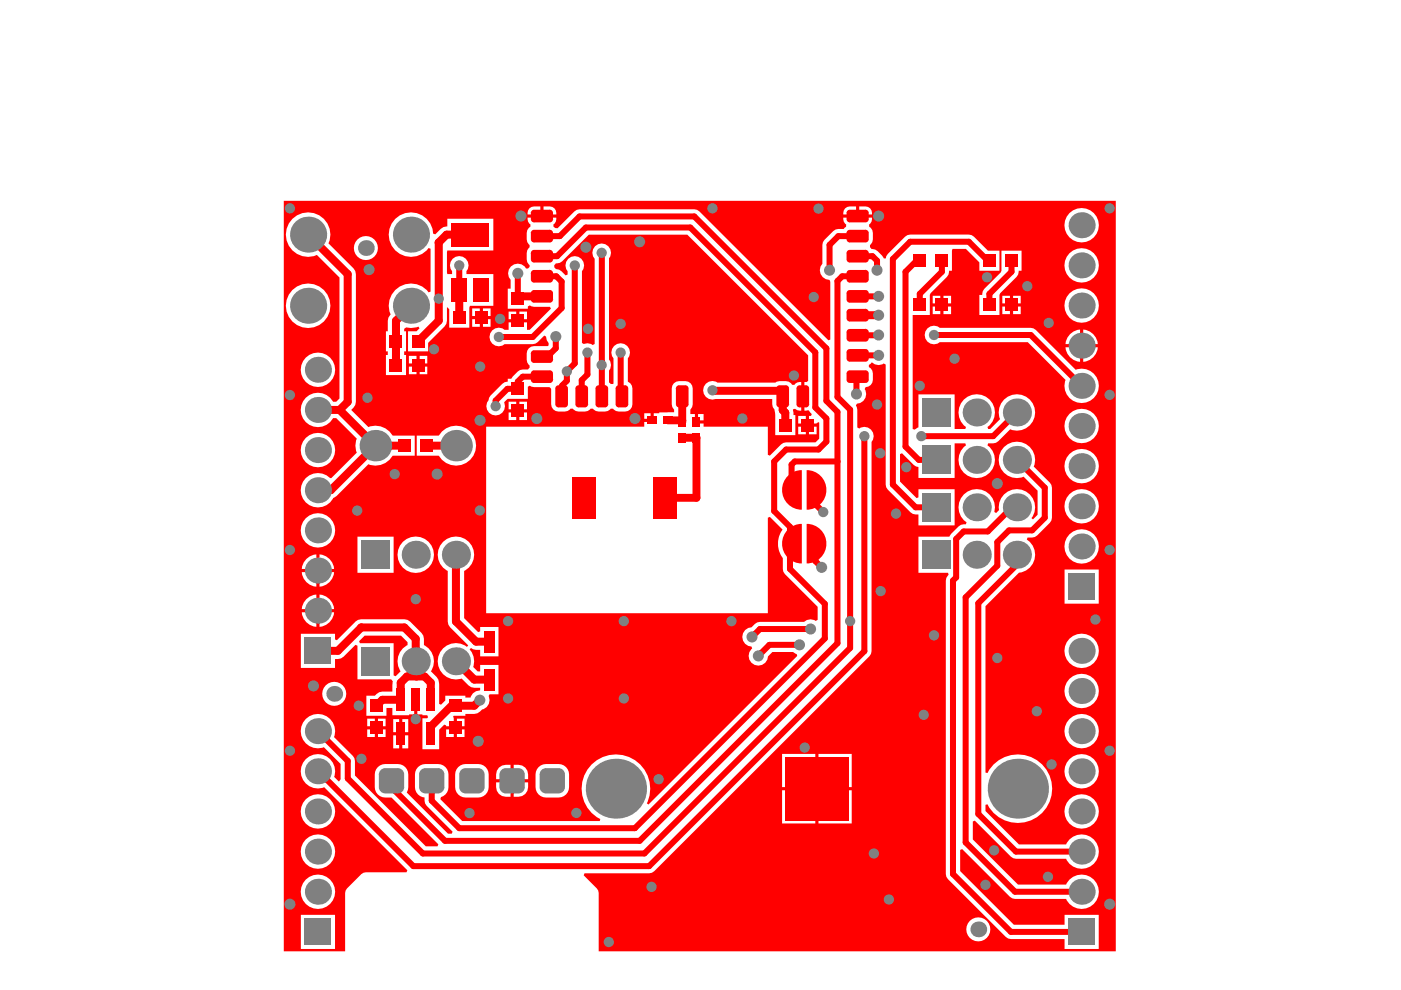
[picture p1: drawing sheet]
<svg xmlns="http://www.w3.org/2000/svg" width="297mm" height="210mm" viewBox="0 0 297 210" stroke-linecap="round" stroke-linejoin="round" font-family="sans-serif">
<g fill="#f00">
<path d="M166.8 112.6a4.1 4.1 0 0 1 3.2-1.5v8.4a4.2 4.2 0 0 1-3.8-2.4 4.2 4.2 0 0 1 .6-4.5z"/>
<path d="M166.8 101.2a4.1 4.1 0 0 1 3.2-1.5v8.4a4.2 4.2 0 0 1-3.8-2.4 4.2 4.2 0 0 1 .6-4.5z"/>
<path d="M76.1 135.9l1.2-1.1h7.7l1.4 1.4v.6a3.8 3.8 0 0 0-1.5 5.5l-1 1.1-.4-.2v-6.8h-7.2z"/>
<path d="M171 111.1a4.2 4.2 0 0 1 4.2 4.2 4.2 4.2 0 0 1-4.2 4.2z"/>
<path d="M171 99.7a4.2 4.2 0 0 1 4.2 4.2 4.2 4.2 0 0 1-4.2 4.2z"/>
<path d="M60.2 42.6h176.4v159.1h-109.7v-12.4l-.4-.9-2.7-2.8 .1-.4h13.7l.6-.2 .5-.3 45.6-45.6 .4-.5 .1-.5v-44.4a1.94 1.94 0 0 0-.1-2.6 1.94 1.94 0 0 0-2.5-.2l-.4-.3v-3.7l-.3-.9 .2-.4a2.01 2.01 0 0 0 1.6-3.1l.3-.4a1.54 1.54 0 0 0 1.5-1.6l-.2-1.9-.7-.8v-.4l.7-.5a1.93 1.93 0 0 0 2.5 .2l.4 .2v25.4l.1 .6 5.2 5.3 .5 .4 1.1 .1v2.3h7.7v-7.7h-7.7v1.8l-.4 .1-3.5-3.5v-5.8l.4-.2 2.5 2.5 .5 .3 .5 .1v2.3h7.7v-7.3h2.3l.1 .4-.5 .4a3.9 3.9 0 0 0 .2 5.6 3.9 3.9 0 0 0 5.5-.4 3.9 3.9 0 0 0-.6-5.6l.1-.4 1.7-.1 3-2.9 .4 .2a3.9 3.9 0 0 0 4.9-3.5 3.9 3.9 0 0 0-4.5-4 3.9 3.9 0 0 0-3 5.2l-2.1 2.1h-.4l-.1-.5 .4-.3a3.9 3.9 0 0 0-.1-5.6 3.9 3.9 0 0 0-5.6 .4 3.9 3.9 0 0 0 .7 5.5l-.1 .5h-2.3v-7.4h-7.7v7l-.8 .5-.4-.1v-24.2h3.6v-4.3l.2-.3 3.5-3.5 .3-.5 .1-.8h.6v-4.3l.2-.3h2.8l2.8 2.8v1.8h4.3v-4.3h-2.4l-3-2.9-.5-.3-.6-.2h-12.4l-.6 .2-.5 .3-3.7 3.6-.4 1h-.4a3.2 3.2 0 0 0-2.6-2l-.3-.4v-.5l.1-.1a2.86 2.86 0 0 0-.3-3.7v-.5l.5-.6 .1-.9h-6.1l.1 .9 .5 .6v.5l-.5 .4-1.7 .2-.5 .3-2.2 2.3-.1 4.6-.4 .6a2.06 2.06 0 0 0 1.9 2.9l.1 .4v12.2l-.4 .2-27.3-27.4-.5-.3-.6-.1h-24.3l-.6 .1-.5 .3-3.6 3.6h-.5l-.3-.3-.1-.5a1.4 1.4 0 0 0 .6-1.5h-6l.1 .9 .5 .6-.1 .5-.6 .7a3.1 3.1 0 0 0 .5 3.1v.5l-.2 .2a2.99 2.99 0 0 0 .2 3.6v.4l-.4 .3h-.4l-.3-.4a2.06 2.06 0 0 0-2.8 0 2.06 2.06 0 0 0-.1 2.8v1.9h-.6v4.3h4.2v-.5l.4-.3 .9 .4h3.4l.2 .3-4.5 4.5h-.6v-1.6h-3.9v1.6h-.8a1.96 1.96 0 0 0-2.7 .2 1.96 1.96 0 0 0 0 2.7 1.96 1.96 0 0 0 2.7 .2h5.9l.6-.1 .5-.4 1.4-1.4 .4 .3 .1 .8 .4 .5v.5l-.2 .2-3.5 .1-.5 .3-.3 .5a3.1 3.1 0 0 0 .5 3.2v.5l-.3 .3h-1.2a3.6 3.6 0 0 0-2.4 2h-.7v.6l-.7 .1-.5 .4-2.5 2.5-.7 1.5a1.98 1.98 0 0 0 1.8 2.7 1.98 1.98 0 0 0 1.8-2.8l.8-.7h4.2v-2.6l.4-.2 .9 .3h3.3l.4 .4 .1 3.8 .3 .5 .5 .3a3.1 3.1 0 0 0 3.2-.5h.5l.1 .2a3 3 0 0 0 3.6-.2h.5l.1 .2a3 3 0 0 0 3.7-.2h.5l.1 .2a3.2 3.2 0 0 0 3.5 0l.4-.5 .1-.6v-3.3l-.1-.6-.4-.5-.5-.4v-4.9a1.96 1.96 0 0 0-.2-2.7 1.96 1.96 0 0 0-2.6 0 1.96 1.96 0 0 0-.2 2.7l-.1 5.4h-.5l-.4-.3v-2.5a1.82 1.82 0 0 0 0-2.4v-21.4l.3-.4a1.97 1.97 0 0 0-2.1-2.8 1.97 1.97 0 0 0-1.2 3.3v18l-.4 .3a1.96 1.96 0 0 0-2-.3l-.3-.2v-15.2a1.96 1.96 0 0 0-.2-2.7 1.96 1.96 0 0 0-2.7 0 1.96 1.96 0 0 0-.2 2.7v.7l-.4 .2a2.33 2.33 0 0 0-2.1-1.3l-.3-.4v-.5l.3-.4 .9-.1 .5-.3 5.6-5.6h20.9l25.6 25.5v5.4l-.3 .3h-.5v6.1l.9-.1 .7 .8-.1 .4h-.5v1.6h1.6l.5-.3 .1 .1v3.4l-.8 .8-6.8 .1-2.9 2.7-.4-.2v-5.9h-13.6v-.7h-1.5v-.3h-.4v-1.7h-.9v-1l.4-.5 .1-.6v-3.3l-.1-.6-.4-.5-.5-.4a3.5 3.5 0 0 0-3 .4l-.4 .5-.1 .6v3.3l.1 .6 .4 .5v.6h-3.1v.2h-1.2v1.5h-.3v.4h-1.7v1h-33.5v39.5h59.7v-20.2l.4-.2 2.7 2.7-.4 .6a5.2 5.2 0 0 0-.3 3.9l.8 1.5 .1 2.9 .3 .5 7 7v2.7l-.5 .3-1-.4-.8 .2-.6 .4h-9.4l-.6 .1-1.2 1-.6 .1a2.05 2.05 0 0 0-1.3 2.3 2.05 2.05 0 0 0 1.9 1.7l.2 .4a2.05 2.05 0 0 0 .4 3.4 2.05 2.05 0 0 0 2.9-1.7l1-1h4.3l.8 .5 .1 .4-31.5 31.5-.4-.3 .2-.3a7.3 7.3 0 0 0-3.7-9.4 7.3 7.3 0 0 0-9.5 3.4 7.3 7.3 0 0 0 3.2 9.7l-.1 .4h-29.2l-4.6-4.6 .1-.5 .5-.2a2.21 2.21 0 0 0 1.1-1.9l-.1-3.3a2.21 2.21 0 0 0-2.1-1.6l-3.3 .1a2.21 2.21 0 0 0-1.6 2.1l.1 3.3a2.17 2.17 0 0 0 1.9 1.6l.1 1.2 .4 .5 5.5 5.5-.2 .5h-.8l-8.7-8.8a7.8 7.8 0 0 0 .2-4.4 2.21 2.21 0 0 0-2.1-1.6l-3.3 .1a2.21 2.21 0 0 0-1.6 2.1v3.3a2.21 2.21 0 0 0 2.2 1.6h1.3l9.9 9.9-.1 .4h-2.5l-15-15-.2-3.6-4.3-4.5 .1-.3a3.6 3.6 0 0 0-3.2-4.6 3.6 3.6 0 0 0-3.9 4.1 3.6 3.6 0 0 0 4.9 2.9l3.5 3.6v3.2l-.4 .5-1-1a3.6 3.6 0 0 0-3-4.8 3.6 3.6 0 0 0-4 4.1 3.6 3.6 0 0 0 4.9 2.9l17.7 17.6-.2 .4-9.2 .1-.4 .3-3 3.1-.4 .9v12.4h-13zM182.2 43.8v1.7h2.7a1.44 1.44 0 0 0-1.4-1.7zM115.2 43.8v1.7h2.7a1.44 1.44 0 0 0-1.3-1.7zM112.3 44.2l-.3 .4-.1 .9h2.7v-1.7h-1.4zM179.2 44.2l-.3 .4-.1 .9h2.7v-1.7h-1.3zM225.7 47.8a3.7 3.7 0 0 0 7.3 0 3.7 3.7 0 0 0-7.3 0zM75 52.6a2.55 2.55 0 0 0 5.1 0 2.55 2.55 0 0 0-5.1 0zM212.3 53.1v4.3l-.1 .4-3.5 3.4-.3 .5-.1 .8h-.7v4.3h4.3v-4.3l.2-.3 3.4-3.5 .4-.5 .1-.8h.6v-4.3zM225.7 56.3a3.7 3.7 0 0 0 7.3 0 3.7 3.7 0 0 0-7.3 0zM83.8 46.4a4.7 4.7 0 0 0 .2 6.9 4.7 4.7 0 0 0 6.9-.7l.4 .1v9.1l-.4 .2a4.7 4.7 0 0 0-6.1-1.2 4.7 4.7 0 0 0-2 5.9l-.5 .6-.1 .7v2.2h-.4v4.3h.4v.8h-.4v4.2h4.3v-4.2h-.4v-.8h.4v-4.3h-.4v-.5l.4-.3 1 .2 1.6-.4 .3 .4-.7 .6h-1.8v4.3h4.3v-1.8l3.5-3.5 .3-.5 .2-3.5 .4 .4v3.9h4.3v-4.3l.1-.4h5v-6.7h-5.7v-.6a1.96 1.96 0 0 0-.2-2.7 1.96 1.96 0 0 0-2.7 0 1.96 1.96 0 0 0-.1 2.7v.6h-1.1v-5h9.8v-6.7h-9.8v1.6l-.8 .1-1.7 1.6-.5-.2a4.7 4.7 0 0 0-3-4.2 4.7 4.7 0 0 0-5 1.1zM214.8 62.7v1.6h1.6v-1.6zM200 62.7v1.6h1.6v-1.6zM212.5 62.7v1.6h1.6v-1.6zM197.7 62.7v1.6h1.7v-1.6zM214.8 65v1.6h1.6v-1.6zM212.5 65v1.6h1.6v-1.6zM200 65v1.6h1.6v-1.6zM197.7 65v1.6h1.7v-1.6zM102.4 65.4v1.6h1.6v-1.6zM100.1 65.4v1.6h1.6v-1.6zM110.1 66.1v1.6h1.6v-1.6zM107.8 66.1v1.6h1.6v-1.6zM225.7 64.8a3.7 3.7 0 0 0 7.3 0 3.7 3.7 0 0 0-7.3 0zM102.4 67.7v1.6h1.6v-1.6zM100.1 67.7v1.6h1.6v-1.6zM60.6 64.8a4.7 4.7 0 0 0 9.5 0 4.7 4.7 0 0 0-9.5 0zM229.7 69.9v3.1h3.1a3.3 3.3 0 0 0-3.1-3.1zM226.9 70.8l-.6 .8-.4 1.4h3.1v-3.1l-1.4 .4zM229.7 73.6v3.1a3.3 3.3 0 0 0 3.1-3.1zM225.9 73.6a3.3 3.3 0 0 0 3.1 3.1v-3.1zM89 75.5v1.6h1.6v-1.6zM86.7 75.5v1.6h1.6v-1.6zM89 77.7v1.6h1.6v-1.6zM86.7 77.7v1.6h1.6v-1.6zM63.8 78.4a3.7 3.7 0 0 0 7.3 0 3.7 3.7 0 0 0-7.3 0zM62 46.4a4.7 4.7 0 0 0-.6 6 4.7 4.7 0 0 0 5.8 1.6l4.8 4.8v25.7l-.7 .7h-.7a3.6 3.6 0 0 0-5.5-1.1 3.6 3.6 0 0 0 0 5.6 3.6 3.6 0 0 0 5.5-1h.7l4.3 4.3a3.8 3.8 0 0 0 0 3l-5.4 5.4h-.2a3.6 3.6 0 0 0-5.4 .2 3.6 3.6 0 0 0 .8 5.4 3.6 3.6 0 0 0 5.3-1.4l.7-.4 6.7-6.8a4.2 4.2 0 0 0 5.1-1.8h4.7v-4.2h-4.7a4.2 4.2 0 0 0-5.1-1.8l-3.6-3.7 .8-1 .2-.7v-27.1l-.2-.6-.4-.6-5.3-5.3a4.7 4.7 0 0 0-1.6-5.8 4.7 4.7 0 0 0-6 .6zM196.6 69.6a1.96 1.96 0 0 0-.1 2.7 1.96 1.96 0 0 0 2.7 .2h18.7l8 8.1a3.6 3.6 0 0 0 3 4.8 3.6 3.6 0 0 0 4-4 3.6 3.6 0 0 0-4.8-3l-8.5-8.4-.5-.4-.6-.1h-19.3a1.92 1.92 0 0 0-2.6 .1zM110.1 85.2v1.6h1.6v-1.6zM107.8 85.2v1.6h1.6v-1.6zM149.7 81.4a1.97 1.97 0 0 0-.3 2.4 1.97 1.97 0 0 0 2.3 .8h12a2.83 2.83 0 0 0 .5 2.4l.2 1v4.3h4.2v-4.3h-.4l-.1-1.1 .5-.2 .4 .3 .9 .1v-6.1a1.4 1.4 0 0 0-1.5 .6h-.5l-.2-.3a3.3 3.3 0 0 0-3.3-.2h-12.3a1.89 1.89 0 0 0-2.4 .3zM136.6 87.6v1.2h1.3v-1.2zM110.1 87.5v1.6h1.6v-1.6zM107.8 87.5v1.6h1.6v-1.6zM148 87.8v1.3h1.2v-1.3zM169.2 88.2v1.6h1.6v-1.6zM171.5 90.5v1.6h1.6v-1.6zM169.2 90.5v1.6h1.6v-1.6zM88.4 92.4v4.2h4.6a4.2 4.2 0 0 0 6.4 1.1 4.2 4.2 0 0 0 0-6.5 4.2 4.2 0 0 0-6.4 1.2zM225.7 90.3a3.7 3.7 0 0 0 7.3 0 3.7 3.7 0 0 0-7.3 0zM63.8 95.4a3.7 3.7 0 0 0 7.3 0 3.7 3.7 0 0 0-7.3 0zM225.7 98.8a3.7 3.7 0 0 0 7.3 0 3.7 3.7 0 0 0-7.3 0zM212.9 94.8a3.8 3.8 0 0 0-.5 4.8 3.8 3.8 0 0 0 4.6 1.5l3 2.9v5.1l-1 1-.3-.3a3.8 3.8 0 0 0-2.2-6 3.8 3.8 0 0 0-4.7 4.4l-.6 .6-.4-.2a3.9 3.9 0 0 0-5-4.7 3.9 3.9 0 0 0-.9 6.8l-.1 .5h-.5a4.7 4.7 0 0 0-3 2.5l-6.6 .1v7.6h6.3l.1 .5-.5 .6-.1 .6v62.2l.1 .6 .4 .5 12.3 12.3 .4 .3 .6 .1h11.4v2.1h7.3v-7.2h-7.3v2.1h-10.7l-11.4-11.4v-4.5l.4-.2 10.1 10.1 .5 .4 .6 .1h10.8a3.6 3.6 0 0 0 5.6 1.3 3.6 3.6 0 0 0 0-5.7 3.6 3.6 0 0 0-5.6 1.4h-10.2l-9.5-9.6v-3.8l.4-.2 7.6 7.6 .5 .4 .6 .1h10.6a3.6 3.6 0 0 0 5.6 1.3 3.6 3.6 0 0 0 0-5.7 3.6 3.6 0 0 0-5.6 1.3h-10l-7.1-7v-1.4l.5-.1a7.3 7.3 0 0 0 11 2.4 7.3 7.3 0 0 0 0-11.3 7.3 7.3 0 0 0-11 2.3l-.5-.1v-35.3l7.1-7.1a3.8 3.8 0 0 0 3.4-2.9 3.8 3.8 0 0 0-1.7-4.1l.2-.4 1.5-.1 .5-.4 2.7-2.7 .3-.4 .1-.6v-6.4l-.1-.6-3.7-3.9a3.8 3.8 0 0 0-1.5-4.6 3.8 3.8 0 0 0-4.8 .5zM225.7 107.3a3.7 3.7 0 0 0 7.3 0 3.7 3.7 0 0 0-7.3 0zM63.8 112.5a3.7 3.7 0 0 0 7.3 0 3.7 3.7 0 0 0-7.3 0zM225.7 115.9a3.7 3.7 0 0 0 7.3 0 3.7 3.7 0 0 0-7.3 0zM67.7 117.5v3.1h3.1a3.3 3.3 0 0 0-3.1-3.1zM65 118.5l-.6 .7-.4 1.4h3.1v-3.1l-1.4 .5zM75.8 113.8v7.6h7.7v-7.6zM84.3 117.6a3.9 3.9 0 0 0 7.7 0 3.9 3.9 0 0 0-7.7 0zM67.7 121.3v3.1a3.3 3.3 0 0 0 3.1-3.1zM64 121.3a3.3 3.3 0 0 0 3.1 3.1v-3.1zM225.7 120.8v7.2h7.3v-7.2zM67.7 126.1v3h3.1a3.3 3.3 0 0 0-3.1-3zM65 127l-.6 .7-.4 1.4h3.1v-3l-1.4 .4zM67.7 129.8v3.1a3.3 3.3 0 0 0 3.1-3.1zM64 129.8a3.3 3.3 0 0 0 3.1 3.1v-3.1zM63.8 134.4v7.2h7.2v-1.9l1.3-.1 .6-.4 2.5-2.5 .4 .2v7.1h7.1l.4 .5-.1 2.1h-2.1l-.7 .2-.9 .7h-1.8v4.3h4.2v-1.7h1.3v1.5h3.5v-.1h1.1v-3.1h.7v3.1l2.1 .1 .2 .5-.2 .2h-1v6.6h3.5v-4.2l1.1-1.1 .4 .2v.2h1.6v-1.8l-.1-.3 .1-.1h2.5v-.4l2.5-.2 1-.8a1.99 1.99 0 0 0 1.4-2.8l.2-.4h1.9v-6.2h-3.9v1.4h-.5l-1-1a3.7 3.7 0 0 0-.7-3.7l.3-.3 .4 .3 1.5 .1v1.4h3.9v-6.3h-3.9v1l-.4 .1-3-2.9v-10.1a3.9 3.9 0 0 0 1.3-5.8 3.9 3.9 0 0 0-6 0 3.9 3.9 0 0 0 1.2 5.8v10.8l.2 .6 .3 .6 3.9 3.8-.3 .4a3.8 3.8 0 0 0-6.1 2.4 3.8 3.8 0 0 0 5 4.3 3.6 3.6 0 0 0 3.9 1.9v.5a2.22 2.22 0 0 0-2 1.6h-1.1v-.4h-4.3v1l-.9 .9-.4-.1v-4.2l-.2-1-1.5-1.8a3.8 3.8 0 0 0-1.5-5.5v-1.4l-.1-.6-.4-.6-2.4-2.4-.6-.4-.7-.1h-9.1l-.7 .1-.6 .4-3.9 3.9-.4-.1v-1.2zM225.7 138a3.7 3.7 0 0 0 7.3 0 3.7 3.7 0 0 0-7.3 0zM68.3 147.1a2.55 2.55 0 0 0 5.1 0 2.55 2.55 0 0 0-5.1 0zM225.7 146.5a3.7 3.7 0 0 0 7.3 0 3.7 3.7 0 0 0-7.3 0zM96.9 152.4v1.6h1.6v-1.6zM80.1 152.4v1.6h1.7v-1.6zM77.9 152.4v1.6h1.6v-1.6zM85.3 152.5v2.7h1.3v-2.7zM83.4 152.5v2.7h1.2v-2.7zM96.9 154.7v1.6h1.6v-1.6zM94.6 154.7v1.6h1.6v-1.6zM80.1 154.7v1.6h1.7v-1.6zM77.9 154.7v1.6h1.6v-1.6zM225.7 155a3.7 3.7 0 0 0 7.3 0 3.7 3.7 0 0 0-7.3 0zM85.3 155.9v2.8h1.3v-2.8zM83.4 155.9v2.8h1.2v-2.8zM108.9 162.2v3h3.1a2.44 2.44 0 0 0-3.1-3zM105.8 162.8l-.5 .6-.1 1.8h3v-3l-1.7 .1zM173.5 159.8v7.1h7.1v-7.1zM165.8 159.8v7.1h7.1v-7.1zM225.7 163.5a3.7 3.7 0 0 0 7.3 0 3.7 3.7 0 0 0-7.3 0zM108.9 165.9v3a2.44 2.44 0 0 0 3.1-3zM105.2 165.9a2.44 2.44 0 0 0 3 3v-3zM114.2 162.6l-.4 .5a7.7 7.7 0 0 0-.2 4.4 2.21 2.21 0 0 0 2.2 1.6h2.6a2.21 2.21 0 0 0 2.3-2.2v-2.7a2.21 2.21 0 0 0-2.3-2.2l-3.2 .1zM97.1 162.6l-.3 .5a7.7 7.7 0 0 0-.2 4.4 2.21 2.21 0 0 0 2.1 1.6h2.7a2.21 2.21 0 0 0 2.2-2.2v-2.7a2.21 2.21 0 0 0-2.2-2.2l-3.3 .1zM173.5 167.6v7h7.1v-7zM165.8 167.6v7h7.1v-7zM225.7 172a3.7 3.7 0 0 0 7.3 0 3.7 3.7 0 0 0-7.3 0zM63.8 172a3.7 3.7 0 0 0 7.3 0 3.7 3.7 0 0 0-7.3 0zM63.8 180.6a3.7 3.7 0 0 0 7.3 0 3.7 3.7 0 0 0-7.3 0zM63.8 189.1a3.7 3.7 0 0 0 7.3 0 3.7 3.7 0 0 0-7.3 0zM204.9 197.1a2.55 2.55 0 0 0 5.1 0 2.55 2.55 0 0 0-5.1 0zM63.8 194v7.2h7.2v-7.2z"/>
</g>
<g fill="none" stroke="#f00" stroke-width="1.3">
<path d="M177.7 50.1l-1.8 1.8M180.7 54.3h4.3M214.5 55.3v2.3M109.8 62.8v.5M121.9 77.1l-1.7 1.6M195 62.3v2.4M209.8 62.3v2.4M109.8 80.9v1.5h-2.2l-2.5 2.5v1.2M119.2 81.7l-.1 1.2M168.5 97.8l-.7 .7M181.6 80.8v2M194.8 97.5h3.8"/>
<path d="M172.9 115.3v3.7l1.3 1.3M211.4 114.9v5M213.9 112.5h4.9M215.6 117.6v2.1M163.1 136.7l-2.3 2.4M202.7 122.4l-.6 .7M67.4 163.5h.1"/>
</g>
<path d="M93 51.4h.1M94.7 49.7l-1.7 1.7M79.6 117.6h.7M88.1 143.3l.2 .1h-2l-1.3 1.4M96 149.4l-4.7 4.6" fill="none" stroke="#f00" stroke-width="1.7"/>
<circle cx="67.4" cy="155" r=".64" fill="#f00"/>
<g fill="none" stroke="#f00" stroke-width="1.3">
<path d="M97.4 56.3v5.2M109.8 58v4.8M116.1 54.3h2l6.1-6.1h22.2l26.5 26.5v11.7l2.3 2.3v4.9l-1.7 1.7h-6.8l-2.6 2.5v10.6l3.4 3.3v8.9l7.4 7.4v7.4l-40.3 40.2h-37.2l-5.9-5.8v-4.3M116.1 58.6h1.9l1.1 1.1v5.6l-6.2 6.2h-7.1M116.1 50.1h2.6l4.2-4.2h24.3l28 28v11.1l2.4 2.3v49.1l-42 41.9h-41.2l-11.4-11.3v-1.5M121.9 56.3v20.8M127.6 53.6v29.3M175.9 51.9v5.4M177.7 50.1h3M180.7 58.6h-2.1l-1 1v24.6l2.6 2.7v50.5l-43.6 43.6h-46.9l-16-15.9v-3.8l-6.3-6.3M185 54.3l.9 1v2M194.3 55.3l-2.3 2.3v37.1l2.8 2.8"/>
<path d="M199.7 55.3v2.3l-4.7 4.7M209.8 55.6l-4.4-4.3h-12.4l-3.7 3.6v47.8l4.8 4.9h4.5M214.5 57.6l-4.7 4.7M116.1 79.9h-5.3l-1 1M117.8 71.4v2.4l-1.7 1.8M120.2 78.7v2l-1 1M124.5 74.8v4.6l-1.2 1.2v2.3M131.6 74.8v7.7l.3 .4M180.7 79.9l.9 .9M180.7 75.3h5.6M180.7 62.8h5.6M186.3 71l-5.6 .1"/>
<path d="M198 71h20.5l10.8 10.8M167.8 98.5v5.4M168.5 97.8h9.1M183.3 92.5v45.6l-45.7 45.5h-50l-20.1-20.1M215.6 97.5l5.9 5.9v6.4l-2.7 2.7M215.6 87.5l-5 5h-15.3M172.9 103.9v3l1.6 1.7M211.4 119.9l-6.7 6.7v52l10.5 10.5h14.1M213.9 112.5l-2.5 2.4M215.6 107.6h-1l-5.2 5.1h-5.1l-1.6 1.6v8.1M215.6 119.7l-8.2 8.2v44.7l8 8h13.9M163.1 136.7h6.4"/>
<path d="M171.9 133.4h-10.8l-1.7 1.6M202.1 123.1v62.2l12.2 12.3h15"/>
</g>
<g fill="none" stroke="#f00" stroke-width="1.7">
<path d="M65.3 49.7l8.4 8.4v27.1l-1.7 1.7M93 51.4v16.6l-4.4 4.4M94.7 49.7h5M87.1 64.8l-3.1 3.2v9.4M97.4 61.5v6.2M97.4 67.3h.1M109.8 62.8h6.3M110.3 62.8l-.5 .5M180.7 66.8h5.6M67.4 86.9h4.6M72 86.9l7.6 7.6M79.6 94.5l-9.5 9.4h-2.7"/>
<path d="M79.6 94.5h6.2M90.5 94.5h6.2M141.6 89.1h3M144.6 92.8h3.1v12.8h-6.7M144.6 82.9v6.6M151.2 82.9h14.8v4.1l.5 .5v2.6M96.7 117.6v14.2l4.2 4.2h2.8M67.4 138h4.2l5-5h9.1l2.4 2.4v7.9M85 144.8v3.6h-3.9l-1.3 1.2M88.3 143.4h1.7l1.3 1.4v3.6M91.3 154v1.6M96.7 140.2l3.9 3.9h3.1"/>
<path d="M101.7 148.5l-1.2 1.1h-4"/>
</g>
<g fill="#808080">
<path d="M101.4 162.9v1.3zM101.4 162.9a1.34 1.34 0 0 1 1.3 1.3h-1.3z"/>
<path d="M97.4 164.2h1.3zM97.6 163.4l.7-.5h.4v1.3h-1.3z"/>
<path d="M98.7 166.9v1.3zM97.4 166.9h1.3v1.3a1.34 1.34 0 0 1-1.3-1.3z"/>
<path d="M101.4 166.9h1.3zM101.4 166.9h1.3a1.34 1.34 0 0 1-1.3 1.3z"/>
<path d="M92.9 162.9v1.3zM92.9 162.9a1.34 1.34 0 0 1 1.3 1.3h-1.3z"/>
<path d="M88.8 164.2h1.4zM89.1 163.4l.7-.5h.4v1.3h-1.4z"/>
<path d="M90.2 166.9v1.3zM88.8 166.9h1.4v1.3a1.34 1.34 0 0 1-1.4-1.3z"/>
<path d="M92.9 166.9h1.3zM92.9 166.9h1.3a1.34 1.34 0 0 1-1.3 1.3z"/>
<path d="M84.4 162.9v1.3zM84.4 162.9a1.34 1.34 0 0 1 1.3 1.3h-1.3z"/>
<path d="M80.3 164.2h1.4zM80.6 163.4l.6-.5h.5v1.3h-1.4z"/>
<path d="M81.7 166.9v1.3zM80.3 166.9h1.4v1.3a1.34 1.34 0 0 1-1.4-1.3z"/>
<path d="M84.4 166.9h1.3zM84.4 166.9h1.3a1.34 1.34 0 0 1-1.3 1.3z"/>
<path d="M109.9 162.9v1.3zM109.9 162.9a1.34 1.34 0 0 1 1.4 1.3h-1.4z"/>
<path d="M105.9 164.2h1.3zM106.2 163.4l.6-.5h.4v1.3h-1.3z"/>
<path d="M107.2 166.9v1.3zM105.9 166.9h1.3v1.3a1.34 1.34 0 0 1-1.3-1.3z"/>
<path d="M109.9 166.9h1.4zM109.9 166.9h1.4a1.34 1.34 0 0 1-1.4 1.3z"/>
<path d="M118.4 162.9v1.3zM118.4 162.9a1.34 1.34 0 0 1 1.4 1.3h-1.4z"/>
<path d="M114.4 164.2h1.4zM114.7 163.4l.6-.5h.5v1.3h-1.4z"/>
<path d="M115.8 166.9v1.3zM114.4 166.9h1.4v1.3a1.34 1.34 0 0 1-1.4-1.3z"/>
<path d="M118.4 166.9h1.4zM118.4 166.9h1.4a1.34 1.34 0 0 1-1.4 1.3z"/>
<circle cx="93" cy="63.3" r="1.09"/>
<circle cx="131.6" cy="68.7" r="1.09"/>
<circle cx="105.1" cy="86.1" r="1.09"/>
<circle cx="151.1" cy="82.8" r="1.09"/>
<circle cx="168.3" cy="79.6" r="1.09"/>
<circle cx="124.7" cy="69.7" r="1.09"/>
<circle cx="120.2" cy="78.7" r="1.09"/>
<circle cx="124.5" cy="74.8" r="1.09"/>
<circle cx="131.6" cy="74.8" r="1.09"/>
<circle cx="101.8" cy="77.7" r="1.09"/>
<circle cx="105.8" cy="71.5" r="1.09"/>
<circle cx="117.8" cy="71.4" r="1.17"/>
<circle cx="127.6" cy="77.4" r="1.09"/>
<circle cx="99.6" cy="172.4" r="1.09"/>
<circle cx="181.6" cy="83.5" r="1.17"/>
<circle cx="222.4" cy="68.5" r="1.09"/>
<circle cx="209.3" cy="58.8" r="1.09"/>
<circle cx="217.8" cy="60.7" r="1.09"/>
<circle cx="192.2" cy="99" r="1.09"/>
<circle cx="195.3" cy="92.5" r="1.09"/>
<circle cx="160.8" cy="139.1" r="1.17"/>
<circle cx="188.5" cy="190.7" r="1.09"/>
<circle cx="75.7" cy="108.3" r="1.09"/>
<circle cx="195.8" cy="151.6" r="1.09"/>
<circle cx="208.9" cy="187.6" r="1.09"/>
<circle cx="138.1" cy="188" r="1.09"/>
<circle cx="88.2" cy="127" r="1.09"/>
<circle cx="169.5" cy="136.7" r="1.17"/>
<circle cx="76.1" cy="149.6" r="1.09"/>
<circle cx="76.6" cy="160.9" r="1.09"/>
<circle cx="171.9" cy="133.4" r="1.17"/>
<circle cx="135.6" cy="51.3" r="1.17"/>
<circle cx="175.9" cy="57.3" r="1.17"/>
<circle cx="121.9" cy="56.3" r="1.09"/>
<circle cx="235.3" cy="191.7" r="1.17"/>
<circle cx="61.5" cy="191.7" r="1.17"/>
<circle cx="78.2" cy="57.2" r="1.17"/>
<circle cx="211.4" cy="102.5" r="1.17"/>
<circle cx="134.6" cy="88.7" r="1.17"/>
<circle cx="101.8" cy="89.1" r="1.17"/>
<circle cx="113.8" cy="88.7" r="1.17"/>
<circle cx="92.7" cy="100.5" r="1.17"/>
<circle cx="101.4" cy="157.2" r="1.17"/>
<circle cx="66.5" cy="145.4" r="1.17"/>
<circle cx="101.7" cy="148.5" r="1.17"/>
<circle cx="159.4" cy="135" r="1.17"/>
<circle cx="109.8" cy="58" r="1.17"/>
<circle cx="127.6" cy="53.6" r="1.09"/>
<circle cx="180.2" cy="131.7" r="1.09"/>
<circle cx="97.4" cy="56.3" r="1.09"/>
<circle cx="174.2" cy="120.3" r="1.17"/>
<circle cx="174.5" cy="108.6" r="1.09"/>
<circle cx="88.1" cy="152.5" r="1.09"/>
<circle cx="139.6" cy="165.2" r="1.09"/>
<circle cx="235.3" cy="83.7" r="1.09"/>
<circle cx="172.5" cy="63" r="1.09"/>
<circle cx="235.3" cy="116.6" r="1.09"/>
<circle cx="151.1" cy="44.2" r="1.09"/>
<circle cx="107.7" cy="131.7" r="1.09"/>
<circle cx="155.1" cy="131.7" r="1.09"/>
<circle cx="61.5" cy="116.6" r="1.09"/>
<circle cx="235.3" cy="159.2" r="1.09"/>
<circle cx="92" cy="74" r="1.09"/>
<circle cx="157.4" cy="88.7" r="1.09"/>
<circle cx="202.4" cy="76.1" r="1.09"/>
<circle cx="186.6" cy="96.1" r="1.09"/>
<circle cx="195" cy="81.8" r="1.09"/>
<circle cx="190" cy="108.9" r="1.09"/>
<circle cx="232.2" cy="131.4" r="1.09"/>
<circle cx="235.3" cy="44.2" r="1.09"/>
<circle cx="173.5" cy="44.2" r="1.09"/>
<circle cx="61.5" cy="44.2" r="1.09"/>
<circle cx="106" cy="67.6" r="1.09"/>
<circle cx="77.9" cy="84.3" r="1.09"/>
<circle cx="61.5" cy="83.8" r="1.09"/>
<circle cx="83.7" cy="100.5" r="1.09"/>
<circle cx="186.7" cy="125.3" r="1.09"/>
<circle cx="122.2" cy="172.4" r="1.09"/>
<circle cx="132.3" cy="148.1" r="1.09"/>
<circle cx="185.9" cy="85.8" r="1.09"/>
<circle cx="101.7" cy="108.2" r="1.09"/>
<circle cx="132.3" cy="131.7" r="1.09"/>
<circle cx="107.7" cy="148.1" r="1.09"/>
<circle cx="61.5" cy="159.2" r="1.09"/>
<circle cx="129.1" cy="199.7" r="1.09"/>
<circle cx="222.2" cy="185.9" r="1.09"/>
<circle cx="210.8" cy="180.3" r="1.09"/>
<circle cx="223" cy="162.1" r="1.09"/>
<circle cx="219.8" cy="150.8" r="1.09"/>
<circle cx="211.4" cy="139.5" r="1.09"/>
<circle cx="185.3" cy="181" r="1.09"/>
<circle cx="170.6" cy="158.5" r="1.09"/>
<circle cx="198" cy="134.7" r="1.09"/>
<circle cx="183.3" cy="92.5" r="1.09"/>
<circle cx="124.2" cy="52.4" r="1.17"/>
<circle cx="185.9" cy="57.3" r="1.17"/>
<circle cx="198" cy="71" r="1.09"/>
<circle cx="186.3" cy="62.8" r="1.17"/>
<circle cx="110.5" cy="45.8" r="1.17"/>
<circle cx="186.3" cy="45.8" r="1.17"/>
<circle cx="186.3" cy="75.3" r="1.17"/>
<circle cx="186.3" cy="71" r="1.17"/>
<circle cx="186.3" cy="66.8" r="1.17"/>
<circle cx="67.4" cy="172" r="2.76"/>
<circle cx="67.4" cy="103.9" r="2.76"/>
<circle cx="88.1" cy="117.6" r="2.97"/>
<circle cx="96.7" cy="117.6" r="2.97"/>
<circle cx="229.3" cy="172" r="2.76"/>
<circle cx="229.3" cy="138" r="2.76"/>
<circle cx="215.6" cy="117.6" r="2.97"/>
<circle cx="215.6" cy="97.5" r="2.97"/>
<circle cx="229.3" cy="90.3" r="2.76"/>
<circle cx="229.3" cy="56.3" r="2.76"/>
<circle cx="67.4" cy="189.1" r="2.76"/>
<circle cx="67.4" cy="180.6" r="2.76"/>
<circle cx="67.4" cy="163.5" r="2.76"/>
<circle cx="67.4" cy="155" r="2.76"/>
<circle cx="70.9" cy="147.1" r="1.67"/>
<circle cx="67.4" cy="112.5" r="2.76"/>
<circle cx="67.4" cy="121" r="2.76"/>
<circle cx="67.4" cy="86.9" r="2.76"/>
<circle cx="67.4" cy="95.4" r="2.76"/>
<circle cx="65.3" cy="64.8" r="3.8"/>
<circle cx="88.1" cy="140.2" r="2.97"/>
<circle cx="96.7" cy="140.2" r="2.97"/>
<circle cx="96.7" cy="94.5" r="3.3"/>
<circle cx="79.6" cy="94.5" r="3.3"/>
<circle cx="87.1" cy="64.8" r="3.8"/>
<circle cx="77.6" cy="52.6" r="1.67"/>
<circle cx="207.4" cy="197.1" r="1.67"/>
<circle cx="229.3" cy="189.1" r="2.76"/>
<circle cx="229.3" cy="163.5" r="2.76"/>
<circle cx="229.3" cy="180.6" r="2.76"/>
<circle cx="229.3" cy="146.5" r="2.76"/>
<circle cx="229.3" cy="155" r="2.76"/>
<circle cx="229.3" cy="115.9" r="2.76"/>
<circle cx="229.3" cy="107.3" r="2.76"/>
<circle cx="215.6" cy="107.6" r="2.97"/>
<circle cx="229.3" cy="81.8" r="2.76"/>
<circle cx="229.3" cy="98.8" r="2.76"/>
<circle cx="215.6" cy="87.5" r="2.97"/>
<circle cx="229.3" cy="73.3" r="2.76"/>
<circle cx="229.3" cy="64.8" r="2.76"/>
<circle cx="67.4" cy="129.5" r="2.76"/>
<circle cx="67.4" cy="78.4" r="2.76"/>
<circle cx="65.3" cy="49.7" r="3.8"/>
<circle cx="87.1" cy="49.7" r="3.8"/>
<circle cx="229.3" cy="47.8" r="2.76"/>
<circle cx="207.1" cy="117.6" r="2.97"/>
<circle cx="207.1" cy="97.5" r="2.97"/>
<circle cx="130.6" cy="167.2" r="6.4"/>
<circle cx="215.8" cy="167.2" r="6.4"/>
<circle cx="207.1" cy="107.6" r="2.97"/>
<circle cx="207.1" cy="87.5" r="2.97"/>
</g>
<g fill="#808080">
<path d="M97.4 164.2l1.3-1.3h2.7l1.3 1.3v2.7l-1.3 1.3h-2.7l-1.3-1.3z" fill-rule="evenodd"/>
<path d="M64.6 135.2h5.6v5.6h-5.6z" fill-rule="evenodd"/>
<path d="M88.8 164.2l1.4-1.3h2.7l1.3 1.3v2.7l-1.3 1.3h-2.7l-1.4-1.3z" fill-rule="evenodd"/>
<path d="M80.3 164.2l1.4-1.3h2.7l1.3 1.3v2.7l-1.3 1.3h-2.7l-1.4-1.3z" fill-rule="evenodd"/>
<path d="M76.6 114.6h6v6h-6z" fill-rule="evenodd"/>
<path d="M105.9 164.2l1.3-1.3h2.7l1.4 1.3v2.7l-1.4 1.3h-2.7l-1.3-1.3z" fill-rule="evenodd"/>
<path d="M114.4 164.2l1.4-1.3h2.6l1.4 1.3v2.7l-1.4 1.3h-2.6l-1.4-1.3z" fill-rule="evenodd"/>
<path d="M195.6 114.6h5.9v6h-5.9z" fill-rule="evenodd"/>
<path d="M195.6 94.5h5.9v6h-5.9z" fill-rule="evenodd"/>
<path d="M226.6 121.6h5.5v5.5h-5.5z" fill-rule="evenodd"/>
<path d="M64.6 194.8h5.6v5.6h-5.6z" fill-rule="evenodd"/>
<path d="M76.6 137.2h6v6h-6z" fill-rule="evenodd"/>
<path d="M195.6 104.6h5.9v5.9h-5.9z" fill-rule="evenodd"/>
<path d="M195.6 84.5h5.9v5.9h-5.9z" fill-rule="evenodd"/>
<path d="M226.6 194.8h5.5v5.6h-5.5z" fill-rule="evenodd"/>
</g>
<g fill="#f00">
<path d="M78.5 148.4h2.6v2.5h-2.6z" fill-rule="evenodd"/>
<path d="M87.4 76.1h2.5v2.6h-2.5z" fill-rule="evenodd"/>
<path d="M112.6 74.9l.6-.6h3.4l.7 .6v1.4l-.7 .6h-3.4l-.6-.6z" fill-rule="evenodd"/>
<path d="M112.6 62.2l.6-.7h3.4l.7 .7v1.3l-.7 .7h-3.4l-.6-.7z" fill-rule="evenodd"/>
<path d="M112.6 53.7l.6-.7h3.4l.7 .7v1.3l-.7 .7h-3.4l-.6-.7z" fill-rule="evenodd"/>
<path d="M112.6 49.4l.6-.7h3.4l.7 .7v1.3l-.7 .7h-3.4l-.6-.7z" fill-rule="evenodd"/>
<path d="M118.4 81.7h1.3l.7 .7v3.3l-.7 .7h-1.3l-.7-.7v-3.3z" fill-rule="evenodd"/>
<path d="M126.9 81.7h1.4l.6 .7v3.3l-.6 .7h-1.4l-.6-.7v-3.3z" fill-rule="evenodd"/>
<path d="M140.6 88.3h2v1.7h-2z" fill-rule="evenodd"/>
<path d="M146.8 88.5h1.7v2h-1.7z" fill-rule="evenodd"/>
<path d="M166.4 103l.9-.8h1.7l.8 .8v1.7l-.8 .9h-1.7l-.9-.9z" fill-rule="evenodd"/>
<path d="M169.5 81.7h1.4l.7 .7v3.3l-.7 .7h-1.4l-.6-.7v-3.3z" fill-rule="evenodd"/>
<path d="M179.5 74.7l.7-.7h3.3l.7 .7v1.3l-.7 .7h-3.3l-.7-.7z" fill-rule="evenodd"/>
<path d="M179.5 70.4l.7-.7h3.3l.7 .7v1.4l-.7 .6h-3.3l-.7-.6z" fill-rule="evenodd"/>
<path d="M179.5 62.2l.7-.7h3.3l.7 .7v1.3l-.7 .7h-3.3l-.7-.7z" fill-rule="evenodd"/>
<path d="M179.5 53.7l.7-.7h3.3l.7 .7v1.3l-.7 .7h-3.3l-.7-.7z" fill-rule="evenodd"/>
<path d="M179.5 49.4l.7-.7h3.3l.7 .7v1.3l-.7 .7h-3.3l-.7-.7z" fill-rule="evenodd"/>
<path d="M193.7 63.4h2.6v2.5h-2.6z" fill-rule="evenodd"/>
<path d="M193.7 54h2.6v2.6h-2.6z" fill-rule="evenodd"/>
<path d="M208.5 63.4h2.6v2.5h-2.6z" fill-rule="evenodd"/>
<path d="M208.5 54h2.6v2.6h-2.6z" fill-rule="evenodd"/>
<path d="M213.2 63.4h2.5v2.5h-2.5z" fill-rule="evenodd"/>
<path d="M213.2 54h2.5v2.6h-2.5z" fill-rule="evenodd"/>
<path d="M78.5 153h2.6v2.6h-2.6z" fill-rule="evenodd"/>
<path d="M84 153.1h1.9v4.9h-1.9z" fill-rule="evenodd"/>
<path d="M84 145.9h1.9v4.9h-1.9z" fill-rule="evenodd"/>
<path d="M87.2 145.9h1.9v4.9h-1.9z" fill-rule="evenodd"/>
<path d="M84.5 93.2h2.6v2.6h-2.6z" fill-rule="evenodd"/>
<path d="M87.4 71.1h2.5v2.5h-2.5z" fill-rule="evenodd"/>
<path d="M100.4 59h3.3v5h-3.3z" fill-rule="evenodd"/>
<path d="M100.8 66.1h2.5v2.5h-2.5z" fill-rule="evenodd"/>
<path d="M112.6 79.2l.6-.7h3.4l.7 .7v1.3l-.7 .7h-3.4l-.6-.7z" fill-rule="evenodd"/>
<path d="M112.6 57.9l.6-.7h3.4l.7 .7v1.3l-.7 .7h-3.4l-.6-.7z" fill-rule="evenodd"/>
<path d="M112.6 45.1l.6-.6h3.4l.7 .6v1.4l-.7 .6h-3.4l-.6-.6z" fill-rule="evenodd"/>
<path d="M146.8 91.8h1.7v2h-1.7z" fill-rule="evenodd"/>
<path d="M166.4 114.4l.9-.8h1.7l.8 .8v1.7l-.8 .8h-1.7l-.9-.8z" fill-rule="evenodd"/>
<path d="M179.5 79.2l.7-.7h3.3l.7 .7v1.3l-.7 .7h-3.3l-.7-.7z" fill-rule="evenodd"/>
<path d="M179.5 57.9l.7-.7h3.3l.7 .7v1.3l-.7 .7h-3.3l-.7-.7z" fill-rule="evenodd"/>
<path d="M179.5 66.2l.7-.7h3.3l.7 .7v1.3l-.7 .7h-3.3l-.7-.7z" fill-rule="evenodd"/>
<path d="M179.5 45.1l.7-.6h3.3l.7 .6v1.4l-.7 .6h-3.3l-.7-.6z" fill-rule="evenodd"/>
<path d="M138.5 101.2h5v8.7h-5z" fill-rule="evenodd"/>
<path d="M95.3 148.4h2.5v2.5h-2.5z" fill-rule="evenodd"/>
<path d="M82.7 76.1h2.5v2.6h-2.5z" fill-rule="evenodd"/>
<path d="M102.7 141.8h2.1v4.6h-2.1z" fill-rule="evenodd"/>
<path d="M122.7 81.7h1.3l.7 .7v3.3l-.7 .7h-1.3l-.7-.7v-3.3z" fill-rule="evenodd"/>
<path d="M108.5 81.2h2.6v2.5h-2.6z" fill-rule="evenodd"/>
<path d="M108.5 66.7h2.6v2.6h-2.6z" fill-rule="evenodd"/>
<path d="M108.5 62.1h2.6v2.5h-2.6z" fill-rule="evenodd"/>
<path d="M137.3 88.3h2v1.7h-2z" fill-rule="evenodd"/>
<path d="M143.8 88.5h1.7v2h-1.7z" fill-rule="evenodd"/>
<path d="M144 81.7h1.3l.7 .7v3.3l-.7 .7h-1.3l-.7-.7v-3.3z" fill-rule="evenodd"/>
<path d="M131.2 81.7h1.3l.7 .7v3.3l-.7 .7h-1.3l-.7-.7v-3.3z" fill-rule="evenodd"/>
<path d="M171.2 103l.9-.8h1.6l.9 .8v1.7l-.9 .9h-1.6l-.9-.9z" fill-rule="evenodd"/>
<path d="M169.9 88.9h2.6v2.5h-2.6z" fill-rule="evenodd"/>
<path d="M165.2 88.9h2.6v2.5h-2.6z" fill-rule="evenodd"/>
<path d="M165.3 81.7h1.3l.7 .7v3.3l-.7 .7h-1.3l-.7-.7v-3.3z" fill-rule="evenodd"/>
<path d="M198.4 63.4h2.6v2.5h-2.6z" fill-rule="evenodd"/>
<path d="M198.4 54h2.6v2.6h-2.6z" fill-rule="evenodd"/>
<path d="M90.4 153.1h1.9v4.9h-1.9z" fill-rule="evenodd"/>
<path d="M90.4 145.9h1.9v4.9h-1.9z" fill-rule="evenodd"/>
<path d="M95.3 153h2.5v2.6h-2.5z" fill-rule="evenodd"/>
<path d="M89.2 93.2h2.6v2.6h-2.6z" fill-rule="evenodd"/>
<path d="M95.7 59h3.3v5h-3.3z" fill-rule="evenodd"/>
<path d="M82.7 71.1h2.5v2.5h-2.5z" fill-rule="evenodd"/>
<path d="M96.1 66.1h2.6v2.5h-2.6z" fill-rule="evenodd"/>
<path d="M102.7 133.8h2.1v4.5h-2.1z" fill-rule="evenodd"/>
<path d="M108.5 85.8h2.6v2.6h-2.6z" fill-rule="evenodd"/>
<path d="M143.8 91.8h1.7v2h-1.7z" fill-rule="evenodd"/>
<path d="M166.5 160.5h13.4v13.4h-13.4z" fill-rule="evenodd"/>
<path d="M171.2 114.4l.9-.8h1.6l.9 .8v1.7l-.9 .8h-1.6l-.9-.8z" fill-rule="evenodd"/>
<path d="M121.4 101.2h5v8.7h-5z" fill-rule="evenodd"/>
<path d="M95.7 47.2h8v5.1h-8z" fill-rule="evenodd"/>
</g>
<g fill="#f00">
<path d="M116.6 74.3v.6zM116.6 74.3a.67 .67 0 0 1 .7 .6h-.7z"/>
<path d="M112.6 74.9h.6zM112.8 74.5l.4-.2v.6h-.6z"/>
<path d="M113.2 76.3v.6zM112.6 76.3h.6v.6a.67 .67 0 0 1-.6-.6z"/>
<path d="M116.6 76.3h.7zM116.6 76.3h.7a.67 .67 0 0 1-.7 .6z"/>
<path d="M116.6 61.5v.7zM116.6 61.5a.67 .67 0 0 1 .7 .7h-.7z"/>
<path d="M112.6 62.2h.6zM112.8 61.7l.4-.2v.7h-.6z"/>
<path d="M113.2 63.5v.7zM112.6 63.5h.6v.7a.67 .67 0 0 1-.6-.7z"/>
<path d="M116.6 63.5h.7zM116.6 63.5h.7a.67 .67 0 0 1-.7 .7z"/>
<path d="M116.6 53v.7zM116.6 53a.67 .67 0 0 1 .7 .7h-.7z"/>
<path d="M112.6 53.7h.6zM112.8 53.2l.4-.2v.7h-.6z"/>
<path d="M113.2 55v.7zM112.6 55h.6v.7a.67 .67 0 0 1-.6-.7z"/>
<path d="M116.6 55h.7zM116.6 55h.7a.67 .67 0 0 1-.7 .7z"/>
<path d="M116.6 48.7v.7zM116.6 48.7a.67 .67 0 0 1 .7 .7h-.7z"/>
<path d="M112.6 49.4h.6zM112.8 48.9l.4-.2v.7h-.6z"/>
<path d="M113.2 50.7v.7zM112.6 50.7h.6v.7a.67 .67 0 0 1-.6-.7z"/>
<path d="M116.6 50.7h.7zM116.6 50.7h.7a.67 .67 0 0 1-.7 .7z"/>
<path d="M117.7 82.4h.7zM117.9 81.9l.5-.2v.7h-.7z"/>
<path d="M118.4 85.7v.7zM117.7 85.7h.7v.7a.67 .67 0 0 1-.7-.7z"/>
<path d="M119.7 85.7h.7zM119.7 85.7h.7a.67 .67 0 0 1-.7 .7z"/>
<path d="M119.7 81.7v.7zM119.7 81.7a.67 .67 0 0 1 .7 .7h-.7z"/>
<path d="M126.3 82.4h.6zM126.5 81.9l.4-.2v.7h-.6z"/>
<path d="M126.9 85.7v.7zM126.3 85.7h.6v.7a.67 .67 0 0 1-.6-.7z"/>
<path d="M128.3 85.7h.6zM128.3 85.7h.6a.67 .67 0 0 1-.6 .7z"/>
<path d="M128.3 81.7v.7zM128.3 81.7a.67 .67 0 0 1 .6 .7h-.6z"/>
<path d="M169 102.2v.8zM169 102.2a.84 .84 0 0 1 .8 .8h-.8z"/>
<path d="M166.4 103h.9zM166.7 102.4l.6-.2v.8h-.9z"/>
<path d="M167.3 104.7v.9zM166.4 104.7h.9v.9a.84 .84 0 0 1-.9-.9z"/>
<path d="M169 104.7h.8zM169 104.7h.8a.84 .84 0 0 1-.8 .9z"/>
<path d="M168.9 82.4h.6zM169.1 81.9l.4-.2v.7h-.6z"/>
<path d="M169.5 85.7v.7zM168.9 85.7h.6v.7a.67 .67 0 0 1-.6-.7z"/>
<path d="M170.9 85.7h.7zM170.9 85.7h.7a.67 .67 0 0 1-.7 .7z"/>
<path d="M170.9 81.7v.7zM170.9 81.7a.67 .67 0 0 1 .7 .7h-.7z"/>
<path d="M180.2 76v.7zM179.5 76h.7v.7a.67 .67 0 0 1-.7-.7z"/>
<path d="M183.5 76h.7zM183.5 76h.7a.67 .67 0 0 1-.7 .7z"/>
<path d="M183.5 74v.7zM183.5 74a.67 .67 0 0 1 .7 .7h-.7z"/>
<path d="M179.5 74.7h.7zM179.7 74.2l.5-.2v.7h-.7z"/>
<path d="M180.2 71.8v.6zM179.5 71.8h.7v.6a.67 .67 0 0 1-.7-.6z"/>
<path d="M183.5 71.8h.7zM183.5 71.8h.7a.67 .67 0 0 1-.7 .6z"/>
<path d="M183.5 69.7v.7zM183.5 69.7a.67 .67 0 0 1 .7 .7h-.7z"/>
<path d="M179.5 70.4h.7zM179.7 69.9l.5-.2v.7h-.7z"/>
<path d="M180.2 63.5v.7zM179.5 63.5h.7v.7a.67 .67 0 0 1-.7-.7z"/>
<path d="M183.5 63.5h.7zM183.5 63.5h.7a.67 .67 0 0 1-.7 .7z"/>
<path d="M183.5 61.5v.7zM183.5 61.5a.67 .67 0 0 1 .7 .7h-.7z"/>
<path d="M179.5 62.2h.7zM179.7 61.7l.5-.2v.7h-.7z"/>
<path d="M180.2 55v.7zM179.5 55h.7v.7a.67 .67 0 0 1-.7-.7z"/>
<path d="M183.5 55h.7zM183.5 55h.7a.67 .67 0 0 1-.7 .7z"/>
<path d="M183.5 53v.7zM183.5 53a.67 .67 0 0 1 .7 .7h-.7z"/>
<path d="M179.5 53.7h.7zM179.7 53.2l.5-.2v.7h-.7z"/>
<path d="M180.2 50.7v.7zM179.5 50.7h.7v.7a.67 .67 0 0 1-.7-.7z"/>
<path d="M183.5 50.7h.7zM183.5 50.7h.7a.67 .67 0 0 1-.7 .7z"/>
<path d="M183.5 48.7v.7zM183.5 48.7a.67 .67 0 0 1 .7 .7h-.7z"/>
<path d="M179.5 49.4h.7zM179.7 48.9l.5-.2v.7h-.7z"/>
<path d="M116.6 78.5v.7zM116.6 78.5a.67 .67 0 0 1 .7 .7h-.7z"/>
<path d="M112.6 79.2h.6zM112.8 78.7l.4-.2v.7h-.6z"/>
<path d="M113.2 80.5v.7zM112.6 80.5h.6v.7a.67 .67 0 0 1-.6-.7z"/>
<path d="M116.6 80.5h.7zM116.6 80.5h.7a.67 .67 0 0 1-.7 .7z"/>
<path d="M116.6 57.2v.7zM116.6 57.2a.67 .67 0 0 1 .7 .7h-.7z"/>
<path d="M112.6 57.9h.6zM112.8 57.4l.4-.2v.7h-.6z"/>
<path d="M113.2 59.2v.7zM112.6 59.2h.6v.7a.67 .67 0 0 1-.6-.7z"/>
<path d="M116.6 59.2h.7zM116.6 59.2h.7a.67 .67 0 0 1-.7 .7z"/>
<path d="M116.6 44.5v.6zM116.6 44.5a.67 .67 0 0 1 .7 .6h-.7z"/>
<path d="M112.6 45.1h.6zM112.8 44.7l.4-.2v.6h-.6z"/>
<path d="M113.2 46.5v.6zM112.6 46.5h.6v.6a.67 .67 0 0 1-.6-.6z"/>
<path d="M116.6 46.5h.7zM116.6 46.5h.7a.67 .67 0 0 1-.7 .6z"/>
<path d="M169 113.6v.8zM169 113.6a.84 .84 0 0 1 .8 .8h-.8z"/>
<path d="M166.4 114.4h.9zM166.7 113.8l.6-.2v.8h-.9z"/>
<path d="M167.3 116.1v.8zM166.4 116.1h.9v.8a.84 .84 0 0 1-.9-.8z"/>
<path d="M169 116.1h.8zM169 116.1h.8a.84 .84 0 0 1-.8 .8z"/>
<path d="M180.2 80.5v.7zM179.5 80.5h.7v.7a.67 .67 0 0 1-.7-.7z"/>
<path d="M183.5 80.5h.7zM183.5 80.5h.7a.67 .67 0 0 1-.7 .7z"/>
<path d="M183.5 78.5v.7zM183.5 78.5a.67 .67 0 0 1 .7 .7h-.7z"/>
<path d="M179.5 79.2h.7zM179.7 78.7l.5-.2v.7h-.7z"/>
<path d="M180.2 59.2v.7zM179.5 59.2h.7v.7a.67 .67 0 0 1-.7-.7z"/>
<path d="M183.5 59.2h.7zM183.5 59.2h.7a.67 .67 0 0 1-.7 .7z"/>
<path d="M183.5 57.2v.7zM183.5 57.2a.67 .67 0 0 1 .7 .7h-.7z"/>
<path d="M179.5 57.9h.7zM179.7 57.4l.5-.2v.7h-.7z"/>
<path d="M180.2 67.5v.7zM179.5 67.5h.7v.7a.67 .67 0 0 1-.7-.7z"/>
<path d="M183.5 67.5h.7zM183.5 67.5h.7a.67 .67 0 0 1-.7 .7z"/>
<path d="M183.5 65.5v.7zM183.5 65.5a.67 .67 0 0 1 .7 .7h-.7z"/>
<path d="M179.5 66.2h.7zM179.7 65.7l.5-.2v.7h-.7z"/>
<path d="M180.2 46.5v.6zM179.5 46.5h.7v.6a.67 .67 0 0 1-.7-.6z"/>
<path d="M183.5 46.5h.7zM183.5 46.5h.7a.67 .67 0 0 1-.7 .6z"/>
<path d="M183.5 44.5v.6zM183.5 44.5a.67 .67 0 0 1 .7 .6h-.7z"/>
<path d="M179.5 45.1h.7zM179.7 44.7l.5-.2v.6h-.7z"/>
<path d="M122 82.4h.7zM122.2 81.9l.5-.2v.7h-.7z"/>
<path d="M122.7 85.7v.7zM122 85.7h.7v.7a.67 .67 0 0 1-.7-.7z"/>
<path d="M124 85.7h.7zM124 85.7h.7a.67 .67 0 0 1-.7 .7z"/>
<path d="M124 81.7v.7zM124 81.7a.67 .67 0 0 1 .7 .7h-.7z"/>
<path d="M143.3 82.4h.7zM143.5 81.9l.5-.2v.7h-.7z"/>
<path d="M144 85.7v.7zM143.3 85.7h.7v.7a.67 .67 0 0 1-.7-.7z"/>
<path d="M145.3 85.7h.7zM145.3 85.7h.7a.67 .67 0 0 1-.7 .7z"/>
<path d="M145.3 81.7v.7zM145.3 81.7a.67 .67 0 0 1 .7 .7h-.7z"/>
<path d="M130.5 82.4h.7zM130.7 81.9l.5-.2v.7h-.7z"/>
<path d="M131.2 85.7v.7zM130.5 85.7h.7v.7a.67 .67 0 0 1-.7-.7z"/>
<path d="M132.5 85.7h.7zM132.5 85.7h.7a.67 .67 0 0 1-.7 .7z"/>
<path d="M132.5 81.7v.7zM132.5 81.7a.67 .67 0 0 1 .7 .7h-.7z"/>
<path d="M172.1 104.7v.9zM171.2 104.7h.9v.9a.84 .84 0 0 1-.9-.9z"/>
<path d="M173.7 104.7h.9zM173.7 104.7h.9a.84 .84 0 0 1-.9 .9z"/>
<path d="M173.7 102.2v.8zM173.7 102.2a.84 .84 0 0 1 .9 .8h-.9z"/>
<path d="M171.2 103h.9zM171.5 102.4l.6-.2v.8h-.9z"/>
<path d="M164.6 82.4h.7zM164.8 81.9l.5-.2v.7h-.7z"/>
<path d="M165.3 85.7v.7zM164.6 85.7h.7v.7a.67 .67 0 0 1-.7-.7z"/>
<path d="M166.6 85.7h.7zM166.6 85.7h.7a.67 .67 0 0 1-.7 .7z"/>
<path d="M166.6 81.7v.7zM166.6 81.7a.67 .67 0 0 1 .7 .7h-.7z"/>
<path d="M172.1 116.1v.8zM171.2 116.1h.9v.8a.84 .84 0 0 1-.9-.8z"/>
<path d="M173.7 116.1h.9zM173.7 116.1h.9a.84 .84 0 0 1-.9 .8z"/>
<path d="M173.7 113.6v.8zM173.7 113.6a.84 .84 0 0 1 .9 .8h-.9z"/>
<path d="M171.2 114.4h.9zM171.5 113.8l.6-.2v.8h-.9z"/>
</g>
</svg>
